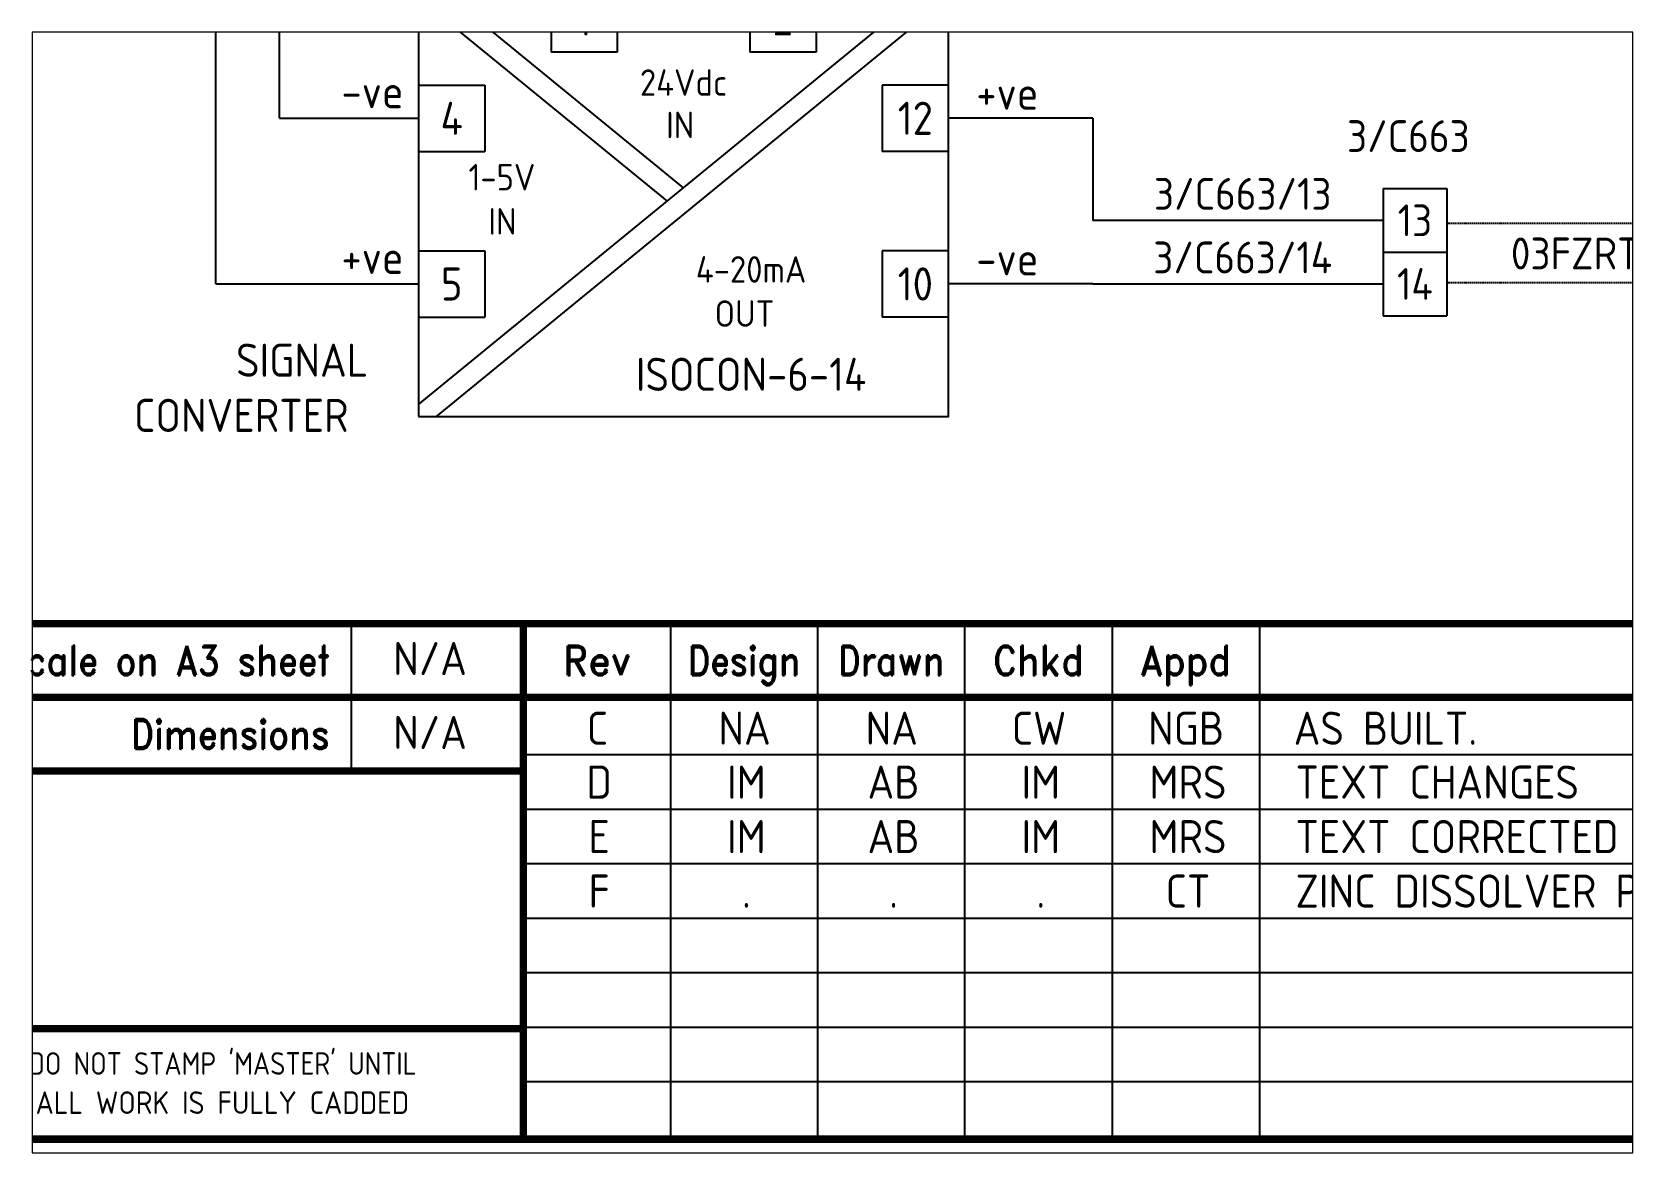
# Paper-space layout 'Layout1' of a CAD drawing. Extents: x 41 to 369, y 29 to 258.
# The model-space entities are those that its viewports show. They can reach past a viewport. Long polylines and large blocks are cut down to what shows.
import ezdxf
from ezdxf.enums import TextEntityAlignment as Align

# ---------------------------------------------------------------- set-up
doc = ezdxf.new("R2010")
doc.units = 0
doc.header["$LTSCALE"] = 0.25
doc.header["$MEASUREMENT"] = 0
doc.linetypes.add('HIDDEN2', pattern=[4.7625, 3.175, -1.5875])
for name, color, linetype in [('00-DRG_FRAME', 12, 'CONTINUOUS'), ('01-DRAW', 7, 'CONTINUOUS'), ('051-TEXT', 2, 'CONTINUOUS')]:
    doc.layers.add(name, color=color, linetype=linetype)
doc.styles.add('ISO', font='iso.shx')
doc.styles.add('ROMAND', font='ROMAND')

# ---------------------------------------------------------------- blocks, each defined once
blk = doc.blocks.new('A3-REVA')
at = {"layer": '051-TEXT', "style": 'ISO'}
for tag, p in [('DESIGNED', (292.01, 31.7)), ('A', (117.73, 27.28)), ('DES', (127.73, 27.28)), ('DRN', (137.73, 27.28)), ('CHKD', (147.73, 27.28)), ('APPD', (157.73, 27.28)), ('DATE', (256, 27.28)), ('DRAWN', (291.72, 26.77)), ('CHECKED', (291.72, 21.89)), ('APPD', (291.65, 16.79)), ('DATE', (291.92, 11.96))]:
    blk.add_attdef(tag, text='', height=2.25, dxfattribs=at).set_placement(p, align=Align.CENTER)
blk.add_attdef('DESCRIPTION', (165.03, 27.28), '', height=2.25, dxfattribs=at)
blk = doc.blocks.new('A3-REVB')
at = {"layer": '051-TEXT', "style": 'ISO'}
for tag, p in [('A', (124.85, -20.36)), ('DES', (134.85, -20.36)), ('DRN', (144.85, -20.36)), ('CHKD', (154.85, -20.36)), ('APPD', (164.85, -20.36)), ('DATE', (263.12, -20.36))]:
    blk.add_attdef(tag, text='', height=2.25, dxfattribs=at).set_placement(p, align=Align.CENTER)
blk.add_attdef('DESCRIPTION', (172.15, -20.36), '', height=2.25, dxfattribs=at)
blk = doc.blocks.new('A3-CONTRACT')
at = {"layer": '051-TEXT', "color": 41, "style": 'ISO'}
for tag, height, p in [('SCALE', 2.25, (106.71, 31.82)), ('DIMS', 2.25, (106.71, 26.8)), ('CONTRACT', 4.5, (344.94, 3.1)), ('CAD-REF', 2.25, (283.73, 1.84))]:
    blk.add_attdef(tag, text='', height=height, dxfattribs=at).set_placement(p, align=Align.CENTER)
for tag, p in [('TITLE_2', (303.86, 17.28)), ('TITLE_3', (303.79, 12.78))]:
    blk.add_attdef(tag, p, '', height=2.25, dxfattribs=at)

msp = doc.modelspace()

# ---------------------------------------------------------------- linework, layer by layer
at = {"layer": '00-DRG_FRAME'}
for p, q in [((101.01, 35.5), (101.01, 25.5)), ((122.7, 35.5), (122.7, 0.5)), ((132.7, 0.5), (132.7, 35.5)), ((142.7, 0.5), (142.7, 35.5)), ((152.7, 35.5), (152.7, 0.5)), ((162.7, 35.5), (162.7, 0.5)), ((265, 26.59), (112.7, 26.59)), ((265, 22.89), (112.7, 22.89)), ((265, 19.19), (112.7, 19.19)), ((265, 15.49), (112.7, 15.49)), ((265, 11.79), (112.7, 11.79)), ((265, 8.09), (112.7, 8.09)), ((265, 4.39), (112.7, 4.39))]:
    msp.add_line(p, q, dxfattribs=at)
at = {"layer": '00-DRG_FRAME', "const_width": 0.5}
msp.add_lwpolyline([(14.5, 0.5), (404.5, 0.5), (404.5, 271.5), (14.5, 271.5)], close=True, dxfattribs=at)
for points in [[(404.5, 35.5), (14.5, 35.5)], [(112.7, 0.5), (112.7, 35.5)], [(265, 30.5), (72.5, 30.5)], [(112.7, 25.5), (72.5, 25.5)], [(112.7, 8), (72.5, 8)]]:
    msp.add_lwpolyline(points, dxfattribs=at)
at = {"layer": '01-DRAW'}
for p, q in [((91.81, 58.57), (91.81, 116.47)), ((96.13, 69.82), (96.13, 112.15)), ((105.58, 50.38), (140.36, 78.82)), ((123.58, 65.1), (106.8, 78.82)), ((114.58, 78.82), (114.58, 74.32)), ((119.08, 78.82), (119.08, 74.32)), ((128.08, 78.82), (128.08, 74.32)), ((132.58, 78.82), (132.58, 74.32)), ((122.48, 64.2), (105.58, 78.01)), ((106.8, 49.57), (141.58, 78.01)), ((105.58, 72.07), (110.08, 72.07)), ((141.58, 72.07), (137.08, 72.07)), ((96.13, 69.82), (105.58, 69.82)), ((151.39, 69.82), (141.58, 69.82)), ((151.39, 69.82), (151.39, 62.89)), ((105.58, 67.57), (110.08, 67.57)), ((141.58, 67.57), (137.08, 67.57)), ((171.11, 65.05), (171.11, 56.41)), ((171.11, 65.05), (175.43, 65.05)), ((171.11, 65.05), (175.43, 65.05)), ((175.43, 65.05), (175.43, 56.41)), ((171.11, 62.89), (151.39, 62.89)), ((105.58, 60.82), (110.08, 60.82)), ((141.58, 60.82), (137.08, 60.82)), ((171.11, 60.73), (175.43, 60.73)), ((91.81, 58.57), (105.58, 58.57)), ((151.39, 58.57), (141.58, 58.57)), ((151.39, 58.57), (171.11, 58.57)), ((105.58, 56.32), (110.08, 56.32)), ((141.58, 56.32), (137.08, 56.32)), ((171.11, 56.41), (175.43, 56.41))]:
    msp.add_line(p, q, dxfattribs=at)
at = {"layer": '01-DRAW', "linetype": 'HIDDEN2'}
for p, q in [((175.43, 62.71), (195.8, 62.71)), ((175.43, 58.66), (195.8, 58.66))]:
    msp.add_line(p, q, dxfattribs=at)
at = {"layer": '01-DRAW'}
msp.add_lwpolyline([(105.58, 49.57), (141.58, 49.57), (141.58, 78.82), (105.58, 78.82)], close=True, dxfattribs=at)
for points in [[(119.08, 74.32), (114.58, 74.32)], [(132.58, 74.32), (128.08, 74.32)], [(110.08, 72.07), (110.08, 67.57)], [(137.08, 72.07), (137.08, 67.57)], [(110.08, 60.82), (110.08, 56.32)], [(137.08, 60.82), (137.08, 56.32)]]:
    msp.add_lwpolyline(points, dxfattribs=at)

# ---------------------------------------------------------------- block references
at = {"layer": '00-DRG_FRAME'}
ref = msp.add_blockref('A3-CONTRACT', (-0.35, 0.19), dxfattribs=at)
ref.add_attrib('SCALE', 'N/A', dxfattribs={"layer": '051-TEXT', "color": 41, "height": 2.25, "style": 'ISO'}).set_placement((106.36, 32.01), align=Align.CENTER)
ref.add_attrib('DIMS', 'N/A', dxfattribs={"layer": '051-TEXT', "color": 41, "height": 2.25, "style": 'ISO'}).set_placement((106.36, 26.99), align=Align.CENTER)
ref = msp.add_blockref('A3-REVA', (0, 0), dxfattribs=at)
ref.add_attrib('A', 'C', dxfattribs={"layer": '051-TEXT', "height": 2.25, "style": 'ISO'}).set_placement((117.73, 27.28), align=Align.CENTER)
ref.add_attrib('DES', 'NA', dxfattribs={"layer": '051-TEXT', "height": 2.25, "style": 'ISO'}).set_placement((127.73, 27.28), align=Align.CENTER)
ref.add_attrib('DRN', 'NA', dxfattribs={"layer": '051-TEXT', "height": 2.25, "style": 'ISO'}).set_placement((137.73, 27.28), align=Align.CENTER)
ref.add_attrib('CHKD', 'CW', dxfattribs={"layer": '051-TEXT', "height": 2.25, "style": 'ISO'}).set_placement((147.73, 27.28), align=Align.CENTER)
ref.add_attrib('APPD', 'NGB', dxfattribs={"layer": '051-TEXT', "height": 2.25, "style": 'ISO'}).set_placement((157.73, 27.28), align=Align.CENTER)
ref.add_attrib('DESCRIPTION', 'AS BUILT.', (165.03, 27.28), dxfattribs={"layer": '051-TEXT', "height": 2.25, "style": 'ISO'})
ref = msp.add_blockref('A3-REVB', (-7, 43.98), dxfattribs=at)
ref.add_attrib('A', 'D', dxfattribs={"layer": '051-TEXT', "height": 2.25, "style": 'ISO'}).set_placement((117.85, 23.62), align=Align.CENTER)
ref.add_attrib('DES', 'IM', dxfattribs={"layer": '051-TEXT', "height": 2.25, "style": 'ISO'}).set_placement((127.85, 23.62), align=Align.CENTER)
ref.add_attrib('DRN', 'AB', dxfattribs={"layer": '051-TEXT', "height": 2.25, "style": 'ISO'}).set_placement((137.85, 23.62), align=Align.CENTER)
ref.add_attrib('CHKD', 'IM', dxfattribs={"layer": '051-TEXT', "height": 2.25, "style": 'ISO'}).set_placement((147.85, 23.62), align=Align.CENTER)
ref.add_attrib('APPD', 'MRS', dxfattribs={"layer": '051-TEXT', "height": 2.25, "style": 'ISO'}).set_placement((157.85, 23.62), align=Align.CENTER)
ref.add_attrib('DESCRIPTION', 'TEXT CHANGES', (165.15, 23.62), dxfattribs={"layer": '051-TEXT', "height": 2.25, "style": 'ISO'})
ref = msp.add_blockref('A3-REVB', (-7, 40.28), dxfattribs=at)
ref.add_attrib('A', 'E', dxfattribs={"layer": '051-TEXT', "height": 2.25, "style": 'ISO'}).set_placement((117.85, 19.92), align=Align.CENTER)
ref.add_attrib('DES', 'IM', dxfattribs={"layer": '051-TEXT', "height": 2.25, "style": 'ISO'}).set_placement((127.85, 19.92), align=Align.CENTER)
ref.add_attrib('DRN', 'AB', dxfattribs={"layer": '051-TEXT', "height": 2.25, "style": 'ISO'}).set_placement((137.85, 19.92), align=Align.CENTER)
ref.add_attrib('CHKD', 'IM', dxfattribs={"layer": '051-TEXT', "height": 2.25, "style": 'ISO'}).set_placement((147.85, 19.92), align=Align.CENTER)
ref.add_attrib('APPD', 'MRS', dxfattribs={"layer": '051-TEXT', "height": 2.25, "style": 'ISO'}).set_placement((157.85, 19.92), align=Align.CENTER)
ref.add_attrib('DESCRIPTION', 'TEXT CORRECTED', (165.15, 19.92), dxfattribs={"layer": '051-TEXT', "height": 2.25, "style": 'ISO'})
ref = msp.add_blockref('A3-REVB', (-7, 36.58), dxfattribs=at)
ref.add_attrib('A', 'F', dxfattribs={"layer": '051-TEXT', "height": 2.25, "style": 'ISO'}).set_placement((117.85, 16.22), align=Align.CENTER)
ref.add_attrib('DES', '.', dxfattribs={"layer": '051-TEXT', "height": 2.25, "style": 'ISO'}).set_placement((127.85, 16.22), align=Align.CENTER)
ref.add_attrib('DRN', '.', dxfattribs={"layer": '051-TEXT', "height": 2.25, "style": 'ISO'}).set_placement((137.85, 16.22), align=Align.CENTER)
ref.add_attrib('CHKD', '.', dxfattribs={"layer": '051-TEXT', "height": 2.25, "style": 'ISO'}).set_placement((147.85, 16.22), align=Align.CENTER)
ref.add_attrib('APPD', 'CT', dxfattribs={"layer": '051-TEXT', "height": 2.25, "style": 'ISO'}).set_placement((157.85, 16.22), align=Align.CENTER)
ref.add_attrib('DESCRIPTION', 'ZINC DISSOLVER PHR & MMN IMPROVEMENTS', (165.15, 16.22), dxfattribs={"layer": '051-TEXT', "height": 2.25, "style": 'ISO'})

# ---------------------------------------------------------------- texts
at = {"layer": '00-DRG_FRAME', "color": 4, "style": 'ROMAND', "width": 0.87}
for s, p in [('Scale on A3 sheet', (99.54, 32)), ('Dimensions', (99.54, 27.01))]:
    msp.add_text(s, height=2, dxfattribs=at).set_placement(p, align=Align.RIGHT)
at = {"layer": '00-DRG_FRAME', "color": 4, "style": 'ROMAND'}
msp.add_text('Rev', height=2, dxfattribs=at).set_placement((117.7, 32), align=Align.CENTER)
for s, width, p in [('Design', 0.85, (127.7, 32)), ('Drawn', 0.85, (137.7, 32)), ('Chkd', 0.9, (147.7, 32)), ('Appd', 0.9, (157.7, 32))]:
    msp.add_text(s, height=2, dxfattribs=dict(at, width=width)).set_placement(p, align=Align.CENTER)
at = {"layer": '00-DRG_FRAME', "color": 3, "style": 'ISO', "width": 0.95}
msp.add_text("DO NOT STAMP 'MASTER' UNTIL", height=1.53, dxfattribs=at).set_placement((92.25, 5.79), align=Align.MIDDLE)
at = {"layer": '00-DRG_FRAME', "color": 3, "style": 'ISO'}
msp.add_text('ALL WORK IS FULLY CADDED', height=1.53, dxfattribs=at).set_placement((92.25, 2.98), align=Align.MIDDLE_CENTER)
at = {"layer": '01-DRAW', "style": 'ISO'}
for s, height, p in [('1', 2.25, (116.83, 76.57)), ('2', 2.25, (130.33, 76.57)), ('24Vdc', 1.8, (123.58, 72.25)), ('4', 2.25, (107.83, 69.82)), ('12', 2.25, (139.33, 69.82)), ('IN', 1.8, (123.35, 69.37)), ('5', 2.25, (107.83, 58.57)), ('10', 2.25, (139.33, 58.57))]:
    msp.add_text(s, height=height, dxfattribs=at).set_placement(p, align=Align.MIDDLE)
for s, height, p in [('1L+2', 1.8, (174.56, 76.05)), ('1-5V', 1.8, (108.97, 64.92)), ('IN', 1.8, (110.32, 61.92)), ('SIGNAL', 2.25, (93.18, 52.27)), ('CONVERTER', 2.25, (86.25, 48.52))]:
    msp.add_text(s, height=height, dxfattribs=at).set_placement(p)
for s, p in [('-ve', (104.56, 70.5)), ('+ve', (147.69, 70.4)), ('+ve', (104.56, 59.25)), ('-ve', (147.69, 59.15))]:
    msp.add_text(s, height=2.25, dxfattribs=at).set_placement(p, align=Align.RIGHT)
for s, height, p in [('3/C663', 2.16, (172.82, 67.53)), ('3/C663/13', 2.16, (161.57, 63.61)), ('13', 2.16, (173.27, 61.81)), ('3/C663/14', 2.16, (161.57, 59.29)), ('03FZRT03647', 2.16, (187.62, 59.56)), ('4-20mA', 1.8, (128.17, 58.66)), ('14', 2.16, (173.27, 57.49)), ('OUT', 1.8, (127.72, 55.66)), ('ISOCON-6-14', 2.25, (128.17, 51.31))]:
    msp.add_text(s, height=height, dxfattribs=at).set_placement(p, align=Align.CENTER)

psp = doc.layouts.get("Layout1")

# ---------------------------------------------------------------- viewports
at = {"layer": '00-DRG_FRAME'}
psp.add_viewport(center=(205.05, 143.5), size=(328.08, 229.5991), view_center_point=(133.7, 37.62), view_height=76.1155, dxfattribs=at)

doc.saveas('drawing.dxf')
